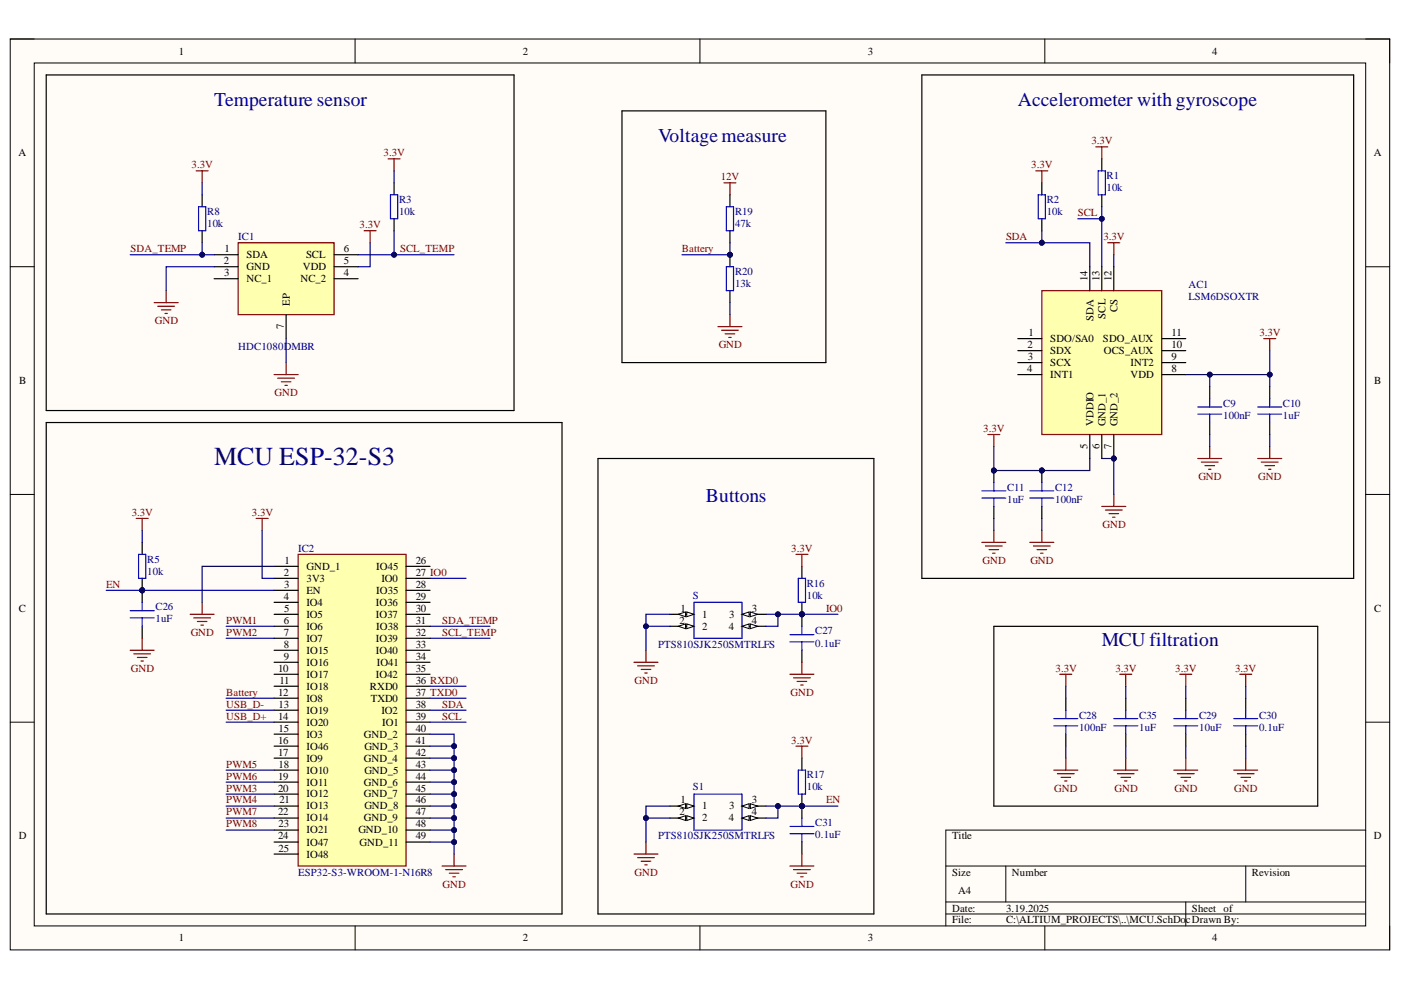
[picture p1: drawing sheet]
<svg xmlns="http://www.w3.org/2000/svg" width="297mm" height="210mm" viewBox="0 0 297 210" stroke-linecap="round" stroke-linejoin="round" font-family="sans-serif">
<defs><g id="words">
<text font-size="5.5" fill="#000080" x="45.4" y="98.5">MCU ESP-32-S3</text>
<g font-size="4.1" fill="#000080">
<text x="45.4" y="22.6">Temperature sensor</text>
<text x="215.8" y="22.6">Accelerometer with gyroscope</text>
<text x="139.5" y="30.2">Voltagemeasure</text>
<text x="149.7" y="106.4">Buttons</text>
<text x="233.6" y="137">MCU filtration</text>
</g>
<g font-size="2.3">
<text x="37.9" y="11.6">1</text>
<text x="110.8" y="11.6">2</text>
<text x="184" y="11.6">3</text>
<text x="257" y="11.6">4</text>
<text x="3.9" y="33.1">A</text>
<text x="291.3" y="33.1">A</text>
<text x="47.6" y="53.5">1</text>
<text x="72.9" y="53.5">6</text>
<text x="47.5" y="56">2</text>
<text x="47.5" y="58.6">3</text>
<text x="52.3" y="54.8">SDA</text>
<text x="52.3" y="57.3">GND</text>
<text x="52.3" y="59.9">NC_1</text>
<text x="63.7" y="59.9">NC_2</text>
<text x="64.2" y="57.3">VDD</text>
<text x="64.9" y="54.8">SCL</text>
<text x="72.9" y="56">5</text>
<text x="72.9" y="58.6">4</text>
<text x="230.6" y="59.6" transform="rotate(-90 230.6 59.6)">14</text>
<text x="233.1" y="59.6" transform="rotate(-90 233.1 59.6)">13</text>
<text x="235.6" y="59.6" transform="rotate(-90 235.6 59.6)">12</text>
<text x="61.4" y="64.9" transform="rotate(-90 61.4 64.9)">EP</text>
<text x="60.2" y="69.8" transform="rotate(-90 60.2 69.8)">7</text>
<text x="218" y="71.3">1</text>
<text x="231.8" y="68" transform="rotate(-90 231.8 68)">SDA</text>
<text x="234.4" y="67.5" transform="rotate(-90 234.4 67.5)">SCL</text>
<text x="236.9" y="66.1" transform="rotate(-90 236.9 66.1)">CS</text>
<text x="248.4" y="71.3">11</text>
<text x="217.9" y="73.8">2</text>
<text x="217.9" y="76.3">3</text>
<text x="222.7" y="72.5">SDO/SA0</text>
<text x="222.7" y="75.1">SDX</text>
<text x="222.7" y="77.6">SCX</text>
<text x="233.9" y="72.5">SDO_AUX</text>
<text x="234" y="75.1">OCS_AUX</text>
<text x="239.7" y="77.6">INT2</text>
<text x="248.4" y="76.3">9</text>
<text x="248.4" y="73.8">10</text>
<text x="4.1" y="81.4">B</text>
<text x="217.8" y="78.9">4</text>
<text x="222.7" y="80.1">INT1</text>
<text x="239.7" y="80.1">VDD</text>
<text x="248.4" y="78.9">8</text>
<text x="291.4" y="81.4">B</text>
<text x="230.6" y="95.2" transform="rotate(-90 230.6 95.2)">5</text>
<text x="231.8" y="90.4" transform="rotate(-90 231.8 90.4)">VDDIO</text>
<text x="233.1" y="95.2" transform="rotate(-90 233.1 95.2)">6</text>
<text x="234.4" y="90.4" transform="rotate(-90 234.4 90.4)">GND_1</text>
<text x="235.6" y="95.2" transform="rotate(-90 235.6 95.2)">7</text>
<text x="236.9" y="90.4" transform="rotate(-90 236.9 90.4)">GND_2</text>
<text x="60.3" y="119.5">1</text>
<text x="88.2" y="119.5">26</text>
<text x="60.2" y="122.1">2</text>
<text x="60.2" y="124.6">3</text>
<text x="65" y="120.8">GND_1</text>
<text x="65" y="123.3">3V3</text>
<text x="65" y="125.9">EN</text>
<text x="79.8" y="120.8">IO45</text>
<text x="79.8" y="125.9">IO35</text>
<text x="80.9" y="123.3">IO0</text>
<text x="88.2" y="122.1">27 IO0</text>
<text x="88.2" y="124.6">28</text>
<text x="4" y="129.7">C</text>
<text x="60.2" y="127.2">4</text>
<text x="60.2" y="129.7">5</text>
<text x="65" y="128.4">IO4</text>
<text x="65" y="131">IO5</text>
<text x="79.7" y="128.4">IO36</text>
<text x="79.7" y="131">IO37</text>
<text x="88.2" y="127.2">29</text>
<text x="88.2" y="129.7">30</text>
<text x="144.3" y="129.7">1</text>
<text x="148.9" y="131">1</text>
<text x="154.6" y="131">3</text>
<text x="159.4" y="129.7">3</text>
<text x="291.4" y="129.7">C</text>
<text x="60.2" y="132.2">6</text>
<text x="60.2" y="134.8">7</text>
<text x="60.2" y="137.4">8</text>
<text x="65" y="133.5">IO6</text>
<text x="65" y="136.1">IO7</text>
<text x="79.7" y="136.1">IO39</text>
<text x="79.8" y="133.5">IO38</text>
<text x="88.2" y="132.2">31</text>
<text x="88.2" y="134.8">32</text>
<text x="88.2" y="137.4">33</text>
<text x="144.1" y="132.2">2</text>
<text x="148.9" y="133.5">2</text>
<text x="154.5" y="133.5">4</text>
<text x="159.4" y="132.2">4</text>
<text x="59" y="142.5">10</text>
<text x="60.2" y="139.9">9</text>
<text x="65" y="138.7">IO15</text>
<text x="65" y="141.2">IO16</text>
<text x="65" y="143.7">IO17</text>
<text x="79.7" y="138.7">IO40</text>
<text x="79.7" y="143.7">IO42</text>
<text x="79.9" y="141.2">IO41</text>
<text x="88.2" y="139.9">34</text>
<text x="88.2" y="142.5">35</text>
<text x="59" y="147.5">12</text>
<text x="59.2" y="145">11</text>
<text x="65" y="146.3">IO18</text>
<text x="65" y="148.8">IO8</text>
<text x="78.4" y="146.3">RXD0</text>
<text x="78.6" y="148.8">TXD0</text>
<text x="88.2" y="145">36 RXD0</text>
<text x="88.2" y="147.5">37 TXD0</text>
<text x="59" y="152.6">14</text>
<text x="59.1" y="150.1">13</text>
<text x="59.1" y="155.1">15</text>
<text x="65" y="151.3">IO19</text>
<text x="65" y="153.9">IO20</text>
<text x="80.9" y="151.3">IO2</text>
<text x="81.1" y="153.9">IO1</text>
<text x="88.2" y="150.1">38</text>
<text x="88.2" y="152.6">39</text>
<text x="88.2" y="155.1">40</text>
<text x="59" y="157.7">16</text>
<text x="59" y="160.2">17</text>
<text x="65" y="156.4">IO3</text>
<text x="65" y="158.9">IO46</text>
<text x="65" y="161.5">IO9</text>
<text x="77.2" y="156.4">GND_2</text>
<text x="77.2" y="161.5">GND_4</text>
<text x="77.2" y="158.9">GND_3</text>
<text x="88.2" y="157.7">41</text>
<text x="88.2" y="160.2">42</text>
<text x="59" y="165.3">19</text>
<text x="59" y="167.8">20</text>
<text x="59.1" y="162.7">18</text>
<text x="65" y="164">IO10</text>
<text x="65" y="166.6">IO11</text>
<text x="77.2" y="166.6">GND_6</text>
<text x="77.2" y="164">GND_5</text>
<text x="88.2" y="162.7">43</text>
<text x="88.2" y="165.3">44</text>
<text x="88.2" y="167.8">45</text>
<text x="59" y="172.9">22</text>
<text x="59.2" y="170.4">21</text>
<text x="65" y="169.1">IO12</text>
<text x="65" y="171.6">IO13</text>
<text x="77.2" y="169.1">GND_7</text>
<text x="77.2" y="171.6">GND_8</text>
<text x="88.2" y="170.4">46</text>
<text x="88.2" y="172.9">47</text>
<text x="144.1" y="172.9">2</text>
<text x="144.3" y="170.4">1</text>
<text x="148.9" y="171.6">1</text>
<text x="154.6" y="171.6">3</text>
<text x="159.4" y="170.4">3</text>
<text x="159.4" y="172.9">4</text>
<text x="4" y="178">D</text>
<text x="59" y="178">24</text>
<text x="59.1" y="175.4">23</text>
<text x="65" y="174.2">IO14</text>
<text x="65" y="176.7">IO21</text>
<text x="65" y="179.3">IO47</text>
<text x="76" y="176.7">GND_10</text>
<text x="76.2" y="179.3">GND_11</text>
<text x="77.2" y="174.2">GND_9</text>
<text x="88.2" y="175.4">48</text>
<text x="88.2" y="178">49</text>
<text x="148.9" y="174.2">2</text>
<text x="154.5" y="174.2">4</text>
<text x="201.9" y="178">Title</text>
<text x="291.3" y="178">D</text>
<text x="59.1" y="180.6">25</text>
<text x="65" y="181.9">IO48</text>
<text x="201.9" y="185.7">Size</text>
<text x="214.6" y="185.7">Number</text>
<text x="265.4" y="185.7">Revision</text>
<text x="203.1" y="189.5">A4</text>
<text x="201.9" y="193.3">Date:</text>
<text x="201.9" y="195.8">File:</text>
<text x="213.3" y="193.3">3.19.2025</text>
<text x="213.3" y="195.8">C:\ALTIUM_PROJECTS\..\MCU.SchDo</text>
<text x="251.4" y="195.8">cDrawn By:</text>
<text x="252.7" y="193.3">Sheet of</text>
<text x="37.9" y="199.6">1</text>
<text x="110.8" y="199.6">2</text>
<text x="184" y="199.6">3</text>
<text x="257" y="199.6">4</text>
</g>
<g font-size="2.3" fill="#800000">
<text x="40.6" y="35.7">3.3V</text>
<text x="81.3" y="33.1">3.3V</text>
<text x="218.6" y="35.7">3.3V</text>
<text x="231.4" y="30.6">3.3V</text>
<text x="152.8" y="38.2">12V</text>
<text x="228.5" y="45.8">SCL</text>
<text x="27.7" y="53.5">SDA_TEMP</text>
<text x="76.2" y="48.4">3.3V</text>
<text x="84.9" y="53.5">SCL_TEMP</text>
<text x="144.6" y="53.5">Battery</text>
<text x="213.3" y="51">SDA</text>
<text x="233.9" y="51">3.3V</text>
<text x="32.8" y="68.7">GND</text>
<text x="267" y="71.3">3.3V</text>
<text x="152.4" y="73.8">GND</text>
<text x="58.2" y="83.9">GND</text>
<text x="208.5" y="91.6">3.3V</text>
<text x="254.1" y="101.8">GND</text>
<text x="266.8" y="101.8">GND</text>
<text x="27.9" y="109.4">3.3V</text>
<text x="53.4" y="109.4">3.3V</text>
<text x="233.8" y="111.9">GND</text>
<text x="167.8" y="117">3.3V</text>
<text x="208.3" y="119.5">GND</text>
<text x="218.5" y="119.5">GND</text>
<text x="22.5" y="124.6">EN</text>
<text x="175.1" y="129.7">IO0</text>
<text x="40.4" y="134.8">GND</text>
<text x="48" y="132.2">PWM1</text>
<text x="48" y="134.8">PWM2</text>
<text x="93.7" y="132.2">SDA_TEMP</text>
<text x="93.7" y="134.8">SCL_TEMP</text>
<text x="27.8" y="142.5">GND</text>
<text x="223.8" y="142.5">3.3V</text>
<text x="236.5" y="142.5">3.3V</text>
<text x="249.2" y="142.5">3.3V</text>
<text x="261.9" y="142.5">3.3V</text>
<text x="48" y="147.5">Battery</text>
<text x="134.5" y="145">GND</text>
<text x="167.6" y="147.5">GND</text>
<text x="48" y="150.1">USB_D-</text>
<text x="48" y="152.6">USB_D+</text>
<text x="93.7" y="150.1">SDA</text>
<text x="93.7" y="152.6">SCL</text>
<text x="167.8" y="157.7">3.3V</text>
<text x="48" y="162.7">PWM5</text>
<text x="48" y="165.3">PWM6</text>
<text x="48" y="167.8">PWM3</text>
<text x="223.5" y="167.8">GND</text>
<text x="236.3" y="167.8">GND</text>
<text x="249" y="167.8">GND</text>
<text x="261.7" y="167.8">GND</text>
<text x="48" y="170.4">PWM4</text>
<text x="48" y="172.9">PWM7</text>
<text x="175.1" y="170.4">EN</text>
<text x="48" y="175.4">PWM8</text>
<text x="134.5" y="185.7">GND</text>
<text x="93.8" y="188.2">GND</text>
<text x="167.6" y="188.2">GND</text>
</g>
<g font-size="2.3" fill="#000080">
<text x="234.6" y="38">R1</text>
<text x="234.6" y="40.5">10k</text>
<text x="43.9" y="45.6">R8</text>
<text x="84.6" y="43">R3</text>
<text x="84.6" y="45.6">10k</text>
<text x="155.8" y="45.6">R19</text>
<text x="221.9" y="43">R2</text>
<text x="221.9" y="45.6">10k</text>
<text x="43.9" y="48.1">10k</text>
<text x="50.5" y="51">IC1</text>
<text x="155.8" y="48.1">47k</text>
<text x="155.8" y="58.3">R20</text>
<text x="155.8" y="60.9">13k</text>
<text x="252" y="61.1">AC1</text>
<text x="252" y="63.7">LSM6DSOXTR</text>
<text x="50.5" y="74.3">HDC1080DMBR</text>
<text x="259.3" y="86.2">C9</text>
<text x="259.3" y="88.8">100nF</text>
<text x="272" y="86.2">C10</text>
<text x="272" y="88.8">1uF</text>
<text x="213.5" y="104.1">C11</text>
<text x="213.5" y="106.6">1uF</text>
<text x="223.7" y="104.1">C12</text>
<text x="223.7" y="106.6">100nF</text>
<text x="31.2" y="119.3">R5</text>
<text x="63.2" y="117">IC2</text>
<text x="31.2" y="121.8">10k</text>
<text x="171.1" y="124.4">R16</text>
<text x="33" y="129.4">C26</text>
<text x="33" y="132">1uF</text>
<text x="146.9" y="126.9">S</text>
<text x="171.1" y="126.9">10k</text>
<text x="139.5" y="137.4">PTS810SJK250SMTRLFS</text>
<text x="172.9" y="134.5">C27</text>
<text x="172.9" y="137.1">0.1uF</text>
<text x="228.8" y="152.3">C28</text>
<text x="228.8" y="154.9">100nF</text>
<text x="241.6" y="152.3">C35</text>
<text x="241.6" y="154.9">1uF</text>
<text x="254.2" y="152.3">C29</text>
<text x="254.2" y="154.9">10uF</text>
<text x="266.9" y="152.3">C30</text>
<text x="266.9" y="154.9">0.1uF</text>
<text x="146.9" y="167.6">S1</text>
<text x="171.1" y="165">R17</text>
<text x="171.1" y="167.6">10k</text>
<text x="139.5" y="178">PTS810SJK250SMTRLFS</text>
<text x="172.9" y="175.2">C31</text>
<text x="172.9" y="177.7">0.1uF</text>
<text x="63.2" y="185.7">ESP32-S3-WROOM-1-N16R8</text>
</g>
</g></defs>
<path d="M2.2 8.3h292.4v193.1h-292.4z" fill-rule="evenodd" fill="#fffcf8"/>
<path d="M2.2 8.3h292.4v193.1h-292.4z" fill="none" stroke="#000" stroke-width=".21"/>
<path d="M7.3 13.4h282.3v182.9h-282.3z" fill-rule="evenodd" fill="#fffcf8"/>
<g fill="none" stroke="#000" stroke-width=".21">
<path d="M2.2 8.3h5.1M7.3 13.4h282.3v182.9h-282.3zM75.3 8.3v5M148.4 8.3v5M221.5 8.3v5.1M289.6 8.3h5v5.1M2.2 56.6h5.1M289.6 56.6h5M2.2 104.8h5.1M289.6 104.8h5M2.2 153.1h5.1M289.6 153.1h5"/>
<path d="M289.6 176h-89.1v20.3M75.3 196.3v5.1M148.4 196.3v5.1M200.5 183.6h89.1M200.5 191.2h89.1M200.5 193.8h89.1M213.3 183.6v7.6M221.5 196.3v5.1M251.4 191.2v5.1M264.1 183.6v7.6M294.6 196.3v5.1"/>
</g>
<path d="M54.3 109.9h2.6M55.6 109.9v2.6M40.3 130.2h5.1M41.1 131h3.5M41.8 131.8h2.1M42.6 132.5h.5M42.9 127.7v2.5" fill="none" stroke="#800000" stroke-width=".25"/>
<path d="M220.9 38.8v2.5M233.6 33.7v2.5M220.9 46.4v2.5M233.6 41.3v2.5" fill="none" stroke="#000" stroke-width=".25"/>
<path d="M232.8 36.2h1.6v5.1h-1.6zM220.1 41.3h1.5v5.1h-1.5z" fill="none" stroke="#00f" stroke-width=".25"/>
<circle cx="220.9" cy="99.8" r=".51" fill="#000080"/>
<circle cx="220.9" cy="99.8" r=".51" fill="none" stroke="#000080" stroke-width=".21"/>
<path d="M220.9 99.8v2.5" fill="none" stroke="#000" stroke-width=".25"/>
<circle cx="220.9" cy="99.8" r=".51" fill="#000080"/>
<circle cx="220.9" cy="99.8" r=".51" fill="none" stroke="#000080" stroke-width=".21"/>
<path d="M220.9 107.4v2.5" fill="none" stroke="#000" stroke-width=".25"/>
<path d="M218.3 105.6h5.1M218.3 104.1h5.1M220.9 102.3v1.8M220.9 105.6v1.8" fill="none" stroke="#00f" stroke-width=".25"/>
<circle cx="210.7" cy="99.8" r=".51" fill="#000080"/>
<circle cx="210.7" cy="99.8" r=".51" fill="none" stroke="#000080" stroke-width=".21"/>
<path d="M210.7 99.8v2.5" fill="none" stroke="#000" stroke-width=".25"/>
<circle cx="210.7" cy="99.8" r=".51" fill="#000080"/>
<circle cx="210.7" cy="99.8" r=".51" fill="none" stroke="#000080" stroke-width=".21"/>
<path d="M83.5 38.8v2.5M42.9 41.3v2.5M42.9 48.9v2.6M83.5 46.4v2.5M256.5 82v2.5M256.5 89.6v2.5M269.2 82v2.5M269.2 89.6v2.5M210.7 107.4v2.5" fill="none" stroke="#000" stroke-width=".25"/>
<g fill="none" stroke="#00f" stroke-width=".25">
<path d="M42.1 43.8h1.5v5.1h-1.5zM82.8 41.3h1.5v5.1h-1.5zM253.9 87.8h5.1M253.9 86.3h5.1M256.5 84.5v1.8M256.5 87.8v1.8M266.7 87.8h5M266.7 86.3h5M269.2 84.5v1.8M269.2 87.8v1.8M208.2 105.6h5.1M208.2 104.1h5.1"/>
<path d="M210.7 102.3v1.8M210.7 105.6v1.8"/>
</g>
<g fill="none" stroke="#800000" stroke-width=".25">
<path d="M41.6 36.2h2.5M42.9 36.2v2.6M82.3 33.7h2.5M83.5 33.7v2.5M219.6 36.2h2.6M220.9 36.2v2.6M232.3 31.1h2.6M233.6 31.1v2.6M77.2 48.9h2.5M78.5 48.9v2.6M234.9 51.5h2.5M236.1 51.5v2.5"/>
<path d="M32.7 64.2h5.1M33.5 64.9h3.5M34.2 65.7h2M35 66.5h.5M35.2 61.6v2.6M58.1 79.4h5.1M60.7 76.9v2.5M267.9 71.8h2.6M269.2 71.8v2.5M58.9 80.2h3.5M59.6 80.9h2.1M60.4 81.7h.5"/>
<path d="M209.4 92.1h2.6M210.7 92.1v2.6M253.9 97.2h5.1M254.7 98h3.6M255.5 98.7h2M256.2 99.5h.5M256.5 94.7v2.5M266.7 97.2h5M267.4 98h3.6M268.2 98.7h2M269 99.5h.5M269.2 94.7v2.5"/>
<path d="M208.2 115h5.1M208.9 115.8h3.6M209.7 116.5h2M210.5 117.3h.5M210.7 112.5v2.5M218.3 115h5.1M219.1 115.8h3.6M219.9 116.5h2M220.6 117.3h.5M220.9 112.5v2.5M233.6 107.4h5.1M234.4 108.1h3.5"/>
<path d="M235.1 108.9h2.1M235.9 109.7h.5M236.1 104.8v2.6"/>
</g>
<path d="M63.2 117.5h22.9v66.1h-22.9z" fill-rule="evenodd" fill="#ffffb0"/>
<path d="M63.2 117.5h22.9v66.1h-22.9z" fill="none" stroke="#800000" stroke-width=".25"/>
<g fill="none" stroke="#000" stroke-width=".25">
<path d="M58.1 120.1h5.1M58.1 122.6h5.1M58.1 125.2h5.1M58.1 127.7h5.1M58.1 130.2h5.1M58.1 132.8h5.1M58.1 135.3h5.1M58.1 137.9h5.1M86.1 120.1h5.1M86.1 122.6h5.1M86.1 125.2h5.1M86.1 127.7h5.1"/>
<path d="M86.1 130.2h5.1M86.1 132.8h5.1M86.1 135.3h5.1M86.1 137.9h5.1M58.1 140.4h5.1M58.1 143h5.1M58.1 145.5h5.1M58.1 148h5.1M58.1 150.6h5.1M58.1 153.1h5.1M58.1 155.7h5.1M58.1 158.2h5.1"/>
<path d="M86.1 140.4h5.1M86.1 143h5.1M86.1 145.5h5.1M86.1 148h5.1M86.1 150.6h5.1M86.1 153.1h5.1M86.1 155.7h5.1M86.1 158.2h5.1M58.1 160.7h5.1M58.1 163.3h5.1M58.1 165.8h5.1M58.1 168.4h5.1"/>
<path d="M58.1 170.9h5.1M58.1 173.5h5.1M58.1 176h5.1M58.1 178.5h5.1M86.1 160.7h5.1M86.1 163.3h5.1M86.1 165.8h5.1M86.1 168.4h5.1M86.1 170.9h5.1M86.1 173.5h5.1M86.1 176h5.1M86.1 178.5h5.1"/>
<path d="M58.1 181.1h5.1"/>
</g>
<circle cx="236.1" cy="97.2" r=".51" fill="#000080"/>
<circle cx="236.1" cy="97.2" r=".51" fill="none" stroke="#000080" stroke-width=".21"/>
<path d="M220.9 61.6h25.4v30.5h-25.4z" fill-rule="evenodd" fill="#ffffb0"/>
<path d="M220.9 61.6h25.4v30.5h-25.4z" fill="none" stroke="#800000" stroke-width=".25"/>
<path d="M215.8 71.8h5.1M215.8 74.3h5.1M215.8 76.9h5.1M215.8 79.4h5.1M231.1 92.1v5.1M233.6 92.1v5.1M236.1 92.1v5.1" fill="none" stroke="#000" stroke-width=".25"/>
<circle cx="236.1" cy="97.2" r=".51" fill="#000080"/>
<circle cx="236.1" cy="97.2" r=".51" fill="none" stroke="#000080" stroke-width=".21"/>
<path d="M231.1 56.6v5M233.6 56.6v5M236.1 56.6v5M246.3 79.4h5.1M246.3 76.9h5.1M246.3 74.3h5.1M246.3 71.8h5.1" fill="none" stroke="#000" stroke-width=".25"/>
<path d="M93.7 183.6h5.1M94.5 184.4h3.5M95.3 185.1h2M96 185.9h.5M96.3 181.1v2.5" fill="none" stroke="#800000" stroke-width=".25"/>
<path d="M50.5 51.5h20.3v15.2h-20.3z" fill-rule="evenodd" fill="#ffffb0"/>
<path d="M153.5 38.8h2.5M154.8 38.8v2.5M50.5 51.5h20.3v15.2h-20.3z" fill="none" stroke="#800000" stroke-width=".25"/>
<path d="M45.4 54h5.1M45.4 56.6h5.1M45.4 59.1h5.1M70.8 54h5.1M70.8 56.6h5.1M70.8 59.1h5.1M154.8 41.3v2.5M154.8 48.9v2.6M60.7 66.7v5.1" fill="none" stroke="#000" stroke-width=".25"/>
<path d="M154 43.8h1.5v5.1h-1.5z" fill="none" stroke="#00f" stroke-width=".25"/>
<circle cx="154.8" cy="54" r=".51" fill="#000080"/>
<circle cx="154.8" cy="54" r=".51" fill="none" stroke="#000080" stroke-width=".21"/>
<path d="M154.8 54v2.6M154.8 61.6v2.6" fill="none" stroke="#000" stroke-width=".25"/>
<circle cx="154.8" cy="54" r=".51" fill="#000080"/>
<circle cx="154.8" cy="54" r=".51" fill="none" stroke="#000080" stroke-width=".21"/>
<path d="M154 56.6h1.5v5h-1.5z" fill="none" stroke="#00f" stroke-width=".25"/>
<path d="M152.2 69.3h5.1M153 70h3.5M153.7 70.8h2.1M154.5 71.5h.5M154.8 66.7v2.6" fill="none" stroke="#800000" stroke-width=".25"/>
<circle cx="30.1" cy="125.2" r=".51" fill="#000080"/>
<circle cx="30.1" cy="125.2" r=".51" fill="none" stroke="#000080" stroke-width=".21"/>
<path d="M30.1 122.6v2.6" fill="none" stroke="#000" stroke-width=".25"/>
<circle cx="30.1" cy="125.2" r=".51" fill="#000080"/>
<circle cx="30.1" cy="125.2" r=".51" fill="none" stroke="#000080" stroke-width=".21"/>
<path d="M30.1 115v2.5" fill="none" stroke="#000" stroke-width=".25"/>
<path d="M29.4 117.5h1.5v5.1h-1.5z" fill="none" stroke="#00f" stroke-width=".25"/>
<path d="M28.9 109.9h2.5M30.1 109.9v2.6" fill="none" stroke="#800000" stroke-width=".25"/>
<circle cx="30.1" cy="125.2" r=".51" fill="#000080"/>
<circle cx="30.1" cy="125.2" r=".51" fill="none" stroke="#000080" stroke-width=".21"/>
<path d="M30.1 125.2v2.5" fill="none" stroke="#000" stroke-width=".25"/>
<circle cx="30.1" cy="125.2" r=".51" fill="#000080"/>
<circle cx="30.1" cy="125.2" r=".51" fill="none" stroke="#000080" stroke-width=".21"/>
<g fill="none" stroke="#000" stroke-width=".25">
<path d="M9.8 15.9h99.2v71.1h-99.2zM195.5 15.9h91.5v106.7h-91.5zM131.9 23.5h43.2v53.4h-43.2zM9.8 89.6h109.4v104.2h-109.4zM30.1 132.8v2.5M142 130.2h5.1M210.7 132.8h68.7v38.1h-68.7zM226 148v2.6M226 155.7v2.5M251.4 148v2.6M251.4 155.7v2.5M264.1 148v2.6"/>
<path d="M264.1 155.7v2.5"/>
</g>
<g fill="none" stroke="#00f" stroke-width=".25">
<path d="M27.6 131h5.1M27.6 129.5h5.1M30.1 127.7v1.8M30.1 131v1.8M147.1 127.7h10.2v7.6h-10.2zM223.4 153.9h5.1M223.4 152.4h5.1M226 150.6v1.8M226 153.9v1.8M248.9 153.9h5M248.9 152.4h5M251.4 150.6v1.8"/>
<path d="M251.4 153.9v1.8M261.6 153.9h5.1M261.6 152.4h5.1M264.1 150.6v1.8M264.1 153.9v1.8"/>
</g>
<g fill="none" stroke="#800000" stroke-width=".25">
<path d="M27.6 137.9h5.1M28.4 138.6h3.5M29.1 139.4h2.1M30.1 135.3v2.6M29.9 140.2h.5M224.7 143h2.5M226 143v2.5M250.1 143h2.6M251.4 143v2.5M262.9 143h2.5M264.1 143v2.5M223.4 163.3h5.1"/>
<path d="M224.2 164h3.6M225 164.8h2M225.7 165.6h.5M226 160.7v2.6M248.9 163.3h5M249.6 164h3.6M250.4 164.8h2M251.1 165.6h.6M251.4 160.7v2.6M261.6 163.3h5.1M262.3 164h3.6M263.1 164.8h2"/>
<path d="M263.9 165.6h.5M264.1 160.7v2.6"/>
</g>
<path d="M145.6 129.7l1.5 .5-1.5 .6z" fill="#f8fcff"/>
<path d="M145.6 129.7l1.5 .5-1.5 .6z" fill="none" stroke="#000" stroke-width=".21"/>
<path d="M143.8 130.2l1.5-.5v1.1z" fill="#f8fcff"/>
<path d="M143.8 130.2l1.5-.5v1.1z" fill="none" stroke="#000" stroke-width=".21"/>
<path d="M157.3 130.2h5.1" fill="none" stroke="#000" stroke-width=".25"/>
<path d="M157.3 130.2l1.5-.5v1.1z" fill="#f8fcff"/>
<path d="M157.3 130.2l1.5-.5v1.1z" fill="none" stroke="#000" stroke-width=".21"/>
<path d="M159.1 129.7l1.5 .5-1.5 .6z" fill="#f8fcff"/>
<path d="M159.1 129.7l1.5 .5-1.5 .6z" fill="none" stroke="#000" stroke-width=".21"/>
<path d="M142 132.8h5.1" fill="none" stroke="#000" stroke-width=".25"/>
<path d="M145.6 132.3l1.5 .5-1.5 .5z" fill="#f8fcff"/>
<path d="M145.6 132.3l1.5 .5-1.5 .5z" fill="none" stroke="#000" stroke-width=".21"/>
<path d="M143.8 132.8l1.5-.5v1z" fill="#f8fcff"/>
<path d="M143.8 132.8l1.5-.5v1z" fill="none" stroke="#000" stroke-width=".21"/>
<path d="M157.3 132.8h5.1" fill="none" stroke="#000" stroke-width=".25"/>
<path d="M157.3 132.8l1.5-.5v1z" fill="#f8fcff"/>
<path d="M157.3 132.8l1.5-.5v1z" fill="none" stroke="#000" stroke-width=".21"/>
<path d="M159.1 132.3l1.5 .5-1.5 .5z" fill="#f8fcff"/>
<path d="M159.1 132.3l1.5 .5-1.5 .5z" fill="none" stroke="#000" stroke-width=".21"/>
<path d="M147.1 168.4h10.2v7.6h-10.2z" fill="none" stroke="#00f" stroke-width=".25"/>
<path d="M142 170.9h5.1" fill="none" stroke="#000" stroke-width=".25"/>
<path d="M145.6 170.4l1.5 .5-1.5 .5z" fill="#f8fcff"/>
<path d="M145.6 170.4l1.5 .5-1.5 .5z" fill="none" stroke="#000" stroke-width=".21"/>
<path d="M143.8 170.9l1.5-.5v1z" fill="#f8fcff"/>
<path d="M143.8 170.9l1.5-.5v1z" fill="none" stroke="#000" stroke-width=".21"/>
<path d="M157.3 170.9h5.1" fill="none" stroke="#000" stroke-width=".25"/>
<path d="M157.3 170.9l1.5-.5v1z" fill="#f8fcff"/>
<path d="M157.3 170.9l1.5-.5v1z" fill="none" stroke="#000" stroke-width=".21"/>
<path d="M159.1 170.4l1.5 .5-1.5 .5z" fill="#f8fcff"/>
<path d="M159.1 170.4l1.5 .5-1.5 .5z" fill="none" stroke="#000" stroke-width=".21"/>
<path d="M142 173.5h5.1" fill="none" stroke="#000" stroke-width=".25"/>
<path d="M145.6 172.9l1.5 .6-1.5 .5z" fill="#f8fcff"/>
<path d="M145.6 172.9l1.5 .6-1.5 .5z" fill="none" stroke="#000" stroke-width=".21"/>
<path d="M143.8 173.5l1.6-.6v1.1z" fill="#f8fcff"/>
<path d="M143.8 173.5l1.6-.6v1.1z" fill="none" stroke="#000" stroke-width=".21"/>
<path d="M157.3 173.5h5.1" fill="none" stroke="#000" stroke-width=".25"/>
<path d="M157.3 173.5l1.5-.6v1.1z" fill="#f8fcff"/>
<path d="M157.3 173.5l1.5-.6v1.1z" fill="none" stroke="#000" stroke-width=".21"/>
<path d="M159.1 172.9l1.5 .6-1.5 .5z" fill="#f8fcff"/>
<path d="M159.1 172.9l1.5 .6-1.5 .5z" fill="none" stroke="#000" stroke-width=".21"/>
<path d="M137 137.9v2.5M134.4 140.4h5.1M135.2 141.2h3.5M135.9 141.9h2.1M136.7 142.7h.5M137 178.5v2.6M134.4 181.1h5.1M135.2 181.8h3.5M135.9 182.6h2.1M136.7 183.4h.5" fill="none" stroke="#800000" stroke-width=".25"/>
<circle cx="170" cy="130.2" r=".51" fill="#000080"/>
<circle cx="170" cy="130.2" r=".51" fill="none" stroke="#000080" stroke-width=".21"/>
<path d="M170 127.7v2.5" fill="none" stroke="#000" stroke-width=".25"/>
<circle cx="170" cy="130.2" r=".51" fill="#000080"/>
<circle cx="170" cy="130.2" r=".51" fill="none" stroke="#000080" stroke-width=".21"/>
<path d="M170 120.1v2.5" fill="none" stroke="#000" stroke-width=".25"/>
<path d="M169.3 122.6h1.5v5.1h-1.5z" fill="none" stroke="#00f" stroke-width=".25"/>
<path d="M168.7 117.5h2.6M170 117.5v2.6" fill="none" stroke="#800000" stroke-width=".25"/>
<circle cx="170" cy="170.9" r=".51" fill="#000080"/>
<circle cx="170" cy="170.9" r=".51" fill="none" stroke="#000080" stroke-width=".21"/>
<path d="M170 168.4v2.5" fill="none" stroke="#000" stroke-width=".25"/>
<circle cx="170" cy="170.9" r=".51" fill="#000080"/>
<circle cx="170" cy="170.9" r=".51" fill="none" stroke="#000080" stroke-width=".21"/>
<path d="M170 160.7v2.6" fill="none" stroke="#000" stroke-width=".25"/>
<path d="M169.3 163.3h1.5v5.1h-1.5z" fill="none" stroke="#00f" stroke-width=".25"/>
<path d="M168.7 158.2h2.6M170 158.2v2.5" fill="none" stroke="#800000" stroke-width=".25"/>
<circle cx="170" cy="130.2" r=".51" fill="#000080"/>
<circle cx="170" cy="130.2" r=".51" fill="none" stroke="#000080" stroke-width=".21"/>
<path d="M170 130.2v2.6" fill="none" stroke="#000" stroke-width=".25"/>
<circle cx="170" cy="130.2" r=".51" fill="#000080"/>
<circle cx="170" cy="130.2" r=".51" fill="none" stroke="#000080" stroke-width=".21"/>
<path d="M170 137.9v2.5" fill="none" stroke="#000" stroke-width=".25"/>
<path d="M167.5 136.1h5.1M167.5 134.6h5.1M170 132.8v1.8M170 136.1v1.8" fill="none" stroke="#00f" stroke-width=".25"/>
<circle cx="170" cy="170.9" r=".51" fill="#000080"/>
<circle cx="170" cy="170.9" r=".51" fill="none" stroke="#000080" stroke-width=".21"/>
<path d="M170 170.9v2.6" fill="none" stroke="#000" stroke-width=".25"/>
<circle cx="170" cy="170.9" r=".51" fill="#000080"/>
<circle cx="170" cy="170.9" r=".51" fill="none" stroke="#000080" stroke-width=".21"/>
<path d="M126.8 97.2h58.5v96.6h-58.5zM238.7 148v2.6M238.7 155.7v2.5M170 178.5v2.6" fill="none" stroke="#000" stroke-width=".25"/>
<path d="M236.1 153.9h5.1M236.1 152.4h5.1M238.7 150.6v1.8M238.7 153.9v1.8M167.5 176.8h5.1M167.5 175.2h5.1M170 173.5v1.7M170 176.8v1.7" fill="none" stroke="#00f" stroke-width=".25"/>
<path d="M167.5 143h5.1M168.2 143.7h3.6M169 144.5h2M169.8 145.2h.5M170 140.4v2.6M167.5 183.6h5.1M168.2 184.4h3.6M169 185.1h2M169.8 185.9h.5M170 181.1v2.5" fill="none" stroke="#800000" stroke-width=".25"/>
<path d="M233.6 43.8v2.6M55.6 112.5v10.1h2.5M47.9 132.8h10.2M47.9 135.3h10.2M58.1 120.1h-15.2v7.6" fill="none" stroke="#000080" stroke-width=".25"/>
<circle cx="233.6" cy="46.4" r=".51" fill="#000080"/>
<circle cx="233.6" cy="46.4" r=".51" fill="none" stroke="#000080" stroke-width=".21"/>
<path d="M220.9 48.9v2.6" fill="none" stroke="#000080" stroke-width=".25"/>
<circle cx="220.9" cy="51.5" r=".51" fill="#000080"/>
<circle cx="220.9" cy="51.5" r=".51" fill="none" stroke="#000080" stroke-width=".21"/>
<path d="M228.5 46.4h5.1v10.2" fill="none" stroke="#000080" stroke-width=".25"/>
<circle cx="233.6" cy="46.4" r=".51" fill="#000080"/>
<circle cx="233.6" cy="46.4" r=".51" fill="none" stroke="#000080" stroke-width=".21"/>
<path d="M233.6 97.2h2.5v7.6" fill="none" stroke="#000080" stroke-width=".25"/>
<circle cx="236.1" cy="97.2" r=".51" fill="#000080"/>
<circle cx="236.1" cy="97.2" r=".51" fill="none" stroke="#000080" stroke-width=".21"/>
<path d="M210.7 94.7v5.1h20.4v-2.6" fill="none" stroke="#000080" stroke-width=".25"/>
<circle cx="220.9" cy="99.8" r=".51" fill="#000080"/>
<circle cx="220.9" cy="99.8" r=".51" fill="none" stroke="#000080" stroke-width=".21"/>
<circle cx="210.7" cy="99.8" r=".51" fill="#000080"/>
<circle cx="210.7" cy="99.8" r=".51" fill="none" stroke="#000080" stroke-width=".21"/>
<path d="M42.9 51.5v2.5h2.5M45.4 56.6h-10.2v5M236.1 54v2.6M256.5 92.1v2.6M269.2 92.1v2.6M210.7 109.9v2.6M220.9 109.9v2.6" fill="none" stroke="#000080" stroke-width=".25"/>
<circle cx="42.9" cy="54" r=".51" fill="#000080"/>
<circle cx="42.9" cy="54" r=".51" fill="none" stroke="#000080" stroke-width=".21"/>
<path d="M42.9 38.8v2.5M83.5 36.2v2.6M27.6 54h15.3" fill="none" stroke="#000080" stroke-width=".25"/>
<circle cx="42.9" cy="54" r=".51" fill="#000080"/>
<circle cx="42.9" cy="54" r=".51" fill="none" stroke="#000080" stroke-width=".21"/>
<path d="M78.5 51.5v5.1h-2.6M83.5 54h12.8" fill="none" stroke="#000080" stroke-width=".25"/>
<circle cx="83.6" cy="54" r=".51" fill="#000080"/>
<circle cx="83.6" cy="54" r=".51" fill="none" stroke="#000080" stroke-width=".21"/>
<path d="M83.5 48.9v5.1h-7.6M60.7 71.8v5.1M91.2 135.3h12.7M91.2 132.8h12.7" fill="none" stroke="#000080" stroke-width=".25"/>
<circle cx="83.6" cy="54" r=".51" fill="#000080"/>
<circle cx="83.6" cy="54" r=".51" fill="none" stroke="#000080" stroke-width=".21"/>
<path d="M251.4 79.4h5.1v2.6" fill="none" stroke="#000080" stroke-width=".25"/>
<circle cx="256.5" cy="79.4" r=".51" fill="#000080"/>
<circle cx="256.5" cy="79.4" r=".51" fill="none" stroke="#000080" stroke-width=".21"/>
<path d="M256.5 79.4h12.7v2.6" fill="none" stroke="#000080" stroke-width=".25"/>
<circle cx="269.2" cy="79.4" r=".51" fill="#000080"/>
<circle cx="269.2" cy="79.4" r=".51" fill="none" stroke="#000080" stroke-width=".21"/>
<circle cx="256.5" cy="79.4" r=".51" fill="#000080"/>
<circle cx="256.5" cy="79.4" r=".51" fill="none" stroke="#000080" stroke-width=".21"/>
<path d="M269.2 74.3v5.1" fill="none" stroke="#000080" stroke-width=".25"/>
<circle cx="269.2" cy="79.4" r=".51" fill="#000080"/>
<circle cx="269.2" cy="79.4" r=".51" fill="none" stroke="#000080" stroke-width=".21"/>
<path d="M91.2 122.6h7.6M91.2 158.2h5.1" fill="none" stroke="#000080" stroke-width=".25"/>
<circle cx="96.3" cy="158.2" r=".51" fill="#000080"/>
<circle cx="96.3" cy="158.2" r=".51" fill="none" stroke="#000080" stroke-width=".21"/>
<path d="M91.2 160.7h5.1" fill="none" stroke="#000080" stroke-width=".25"/>
<circle cx="96.3" cy="160.7" r=".51" fill="#000080"/>
<circle cx="96.3" cy="160.7" r=".51" fill="none" stroke="#000080" stroke-width=".21"/>
<path d="M91.2 163.3h5.1" fill="none" stroke="#000080" stroke-width=".25"/>
<circle cx="96.3" cy="163.3" r=".51" fill="#000080"/>
<circle cx="96.3" cy="163.3" r=".51" fill="none" stroke="#000080" stroke-width=".21"/>
<path d="M91.2 165.8h5.1" fill="none" stroke="#000080" stroke-width=".25"/>
<circle cx="96.3" cy="165.8" r=".51" fill="#000080"/>
<circle cx="96.3" cy="165.8" r=".51" fill="none" stroke="#000080" stroke-width=".21"/>
<path d="M91.2 168.4h5.1" fill="none" stroke="#000080" stroke-width=".25"/>
<circle cx="96.3" cy="168.4" r=".51" fill="#000080"/>
<circle cx="96.3" cy="168.4" r=".51" fill="none" stroke="#000080" stroke-width=".21"/>
<path d="M91.2 170.9h5.1" fill="none" stroke="#000080" stroke-width=".25"/>
<circle cx="96.3" cy="170.9" r=".51" fill="#000080"/>
<circle cx="96.3" cy="170.9" r=".51" fill="none" stroke="#000080" stroke-width=".21"/>
<path d="M91.2 173.5h5.1" fill="none" stroke="#000080" stroke-width=".25"/>
<circle cx="96.3" cy="173.5" r=".51" fill="#000080"/>
<circle cx="96.3" cy="173.5" r=".51" fill="none" stroke="#000080" stroke-width=".21"/>
<path d="M91.2 176h5.1" fill="none" stroke="#000080" stroke-width=".25"/>
<circle cx="96.3" cy="176" r=".51" fill="#000080"/>
<circle cx="96.3" cy="176" r=".51" fill="none" stroke="#000080" stroke-width=".21"/>
<path d="M91.2 178.5h5.1" fill="none" stroke="#000080" stroke-width=".25"/>
<circle cx="96.3" cy="178.5" r=".51" fill="#000080"/>
<circle cx="96.3" cy="178.5" r=".51" fill="none" stroke="#000080" stroke-width=".21"/>
<g fill="none" stroke="#000080" stroke-width=".25">
<path d="M154.8 51.5v2.5h-10.2M154.8 64.2v2.5M47.9 153.1h10.2M47.9 150.6h10.2M47.9 148h10.2M91.2 153.1h7.6M91.2 150.6h7.6M91.2 148h7.6M91.2 145.5h7.6M47.9 163.3h10.2M47.9 165.8h10.2M47.9 168.4h10.2"/>
<path d="M47.9 170.9h10.2M48 173.5h10.1M48 176h10.1"/>
</g>
<circle cx="154.8" cy="54" r=".51" fill="#000080"/>
<circle cx="154.8" cy="54" r=".51" fill="none" stroke="#000080" stroke-width=".21"/>
<path d="M30.1 112.5v2.5M22.5 125.2h7.6" fill="none" stroke="#000080" stroke-width=".25"/>
<circle cx="30.1" cy="125.2" r=".51" fill="#000080"/>
<circle cx="30.1" cy="125.2" r=".51" fill="none" stroke="#000080" stroke-width=".21"/>
<path d="M30.1 125.2h28" fill="none" stroke="#000080" stroke-width=".25"/>
<circle cx="30.1" cy="125.2" r=".51" fill="#000080"/>
<circle cx="30.1" cy="125.2" r=".51" fill="none" stroke="#000080" stroke-width=".21"/>
<path d="M213.3 51.5h17.8v5.1M226 145.5v2.5M226 158.2v2.5M251.4 145.5v2.5M251.4 158.2v2.5M264.1 145.5v2.5M264.1 158.2v2.5" fill="none" stroke="#000080" stroke-width=".25"/>
<circle cx="220.9" cy="51.5" r=".51" fill="#000080"/>
<circle cx="220.9" cy="51.5" r=".51" fill="none" stroke="#000080" stroke-width=".21"/>
<path d="M91.2 155.7h5.1v25.4" fill="none" stroke="#000080" stroke-width=".25"/>
<circle cx="96.3" cy="158.2" r=".51" fill="#000080"/>
<circle cx="96.3" cy="158.2" r=".51" fill="none" stroke="#000080" stroke-width=".21"/>
<circle cx="96.3" cy="160.7" r=".51" fill="#000080"/>
<circle cx="96.3" cy="160.7" r=".51" fill="none" stroke="#000080" stroke-width=".21"/>
<circle cx="96.3" cy="163.3" r=".51" fill="#000080"/>
<circle cx="96.3" cy="163.3" r=".51" fill="none" stroke="#000080" stroke-width=".21"/>
<circle cx="96.3" cy="165.8" r=".51" fill="#000080"/>
<circle cx="96.3" cy="165.8" r=".51" fill="none" stroke="#000080" stroke-width=".21"/>
<circle cx="96.3" cy="168.4" r=".51" fill="#000080"/>
<circle cx="96.3" cy="168.4" r=".51" fill="none" stroke="#000080" stroke-width=".21"/>
<circle cx="96.3" cy="170.9" r=".51" fill="#000080"/>
<circle cx="96.3" cy="170.9" r=".51" fill="none" stroke="#000080" stroke-width=".21"/>
<circle cx="96.3" cy="173.5" r=".51" fill="#000080"/>
<circle cx="96.3" cy="173.5" r=".51" fill="none" stroke="#000080" stroke-width=".21"/>
<circle cx="96.3" cy="176" r=".51" fill="#000080"/>
<circle cx="96.3" cy="176" r=".51" fill="none" stroke="#000080" stroke-width=".21"/>
<circle cx="96.3" cy="178.5" r=".51" fill="#000080"/>
<circle cx="96.3" cy="178.5" r=".51" fill="none" stroke="#000080" stroke-width=".21"/>
<path d="M137 132.8h5" fill="none" stroke="#000080" stroke-width=".25"/>
<circle cx="137" cy="132.8" r=".51" fill="#000080"/>
<circle cx="137" cy="132.8" r=".51" fill="none" stroke="#000080" stroke-width=".21"/>
<path d="M142 170.9h-5v7.6" fill="none" stroke="#000080" stroke-width=".25"/>
<circle cx="137" cy="173.5" r=".51" fill="#000080"/>
<circle cx="137" cy="173.5" r=".51" fill="none" stroke="#000080" stroke-width=".21"/>
<path d="M137 173.5h5" fill="none" stroke="#000080" stroke-width=".25"/>
<circle cx="137" cy="173.5" r=".51" fill="#000080"/>
<circle cx="137" cy="173.5" r=".51" fill="none" stroke="#000080" stroke-width=".21"/>
<path d="M162.4 130.2h2.5v2.6h-2.5" fill="none" stroke="#000080" stroke-width=".25"/>
<circle cx="164.9" cy="130.2" r=".51" fill="#000080"/>
<circle cx="164.9" cy="130.2" r=".51" fill="none" stroke="#000080" stroke-width=".21"/>
<path d="M164.9 130.2h5.1" fill="none" stroke="#000080" stroke-width=".25"/>
<circle cx="164.9" cy="130.2" r=".51" fill="#000080"/>
<circle cx="164.9" cy="130.2" r=".51" fill="none" stroke="#000080" stroke-width=".21"/>
<circle cx="170" cy="130.2" r=".51" fill="#000080"/>
<circle cx="170" cy="130.2" r=".51" fill="none" stroke="#000080" stroke-width=".21"/>
<path d="M170 170.9h-5.1v2.6h-2.5" fill="none" stroke="#000080" stroke-width=".25"/>
<circle cx="164.9" cy="170.9" r=".51" fill="#000080"/>
<circle cx="164.9" cy="170.9" r=".51" fill="none" stroke="#000080" stroke-width=".21"/>
<circle cx="170" cy="170.9" r=".51" fill="#000080"/>
<circle cx="170" cy="170.9" r=".51" fill="none" stroke="#000080" stroke-width=".21"/>
<path d="M162.4 170.9h2.5" fill="none" stroke="#000080" stroke-width=".25"/>
<circle cx="164.9" cy="170.9" r=".51" fill="#000080"/>
<circle cx="164.9" cy="170.9" r=".51" fill="none" stroke="#000080" stroke-width=".21"/>
<path d="M170 130.2h7.7" fill="none" stroke="#000080" stroke-width=".25"/>
<circle cx="170" cy="130.2" r=".51" fill="#000080"/>
<circle cx="170" cy="130.2" r=".51" fill="none" stroke="#000080" stroke-width=".21"/>
<path d="M170 170.9h7.7" fill="none" stroke="#000080" stroke-width=".25"/>
<circle cx="170" cy="170.9" r=".51" fill="#000080"/>
<circle cx="170" cy="170.9" r=".51" fill="none" stroke="#000080" stroke-width=".21"/>
<path d="M142 130.2h-5v7.7" fill="none" stroke="#000080" stroke-width=".25"/>
<circle cx="137" cy="132.8" r=".51" fill="#000080"/>
<circle cx="137" cy="132.8" r=".51" fill="none" stroke="#000080" stroke-width=".21"/>
<path d="M237.4 143h2.6M238.7 143v2.5M236.1 163.3h5.1M236.9 164h3.6M237.7 164.8h2M238.4 165.6h.5M238.7 160.7v2.6" fill="none" stroke="#800000" stroke-width=".25"/>
<path d="M238.7 145.5v2.5M238.7 158.2v2.5" fill="none" stroke="#000080" stroke-width=".25"/>
<use href="#words"/>
</svg>
